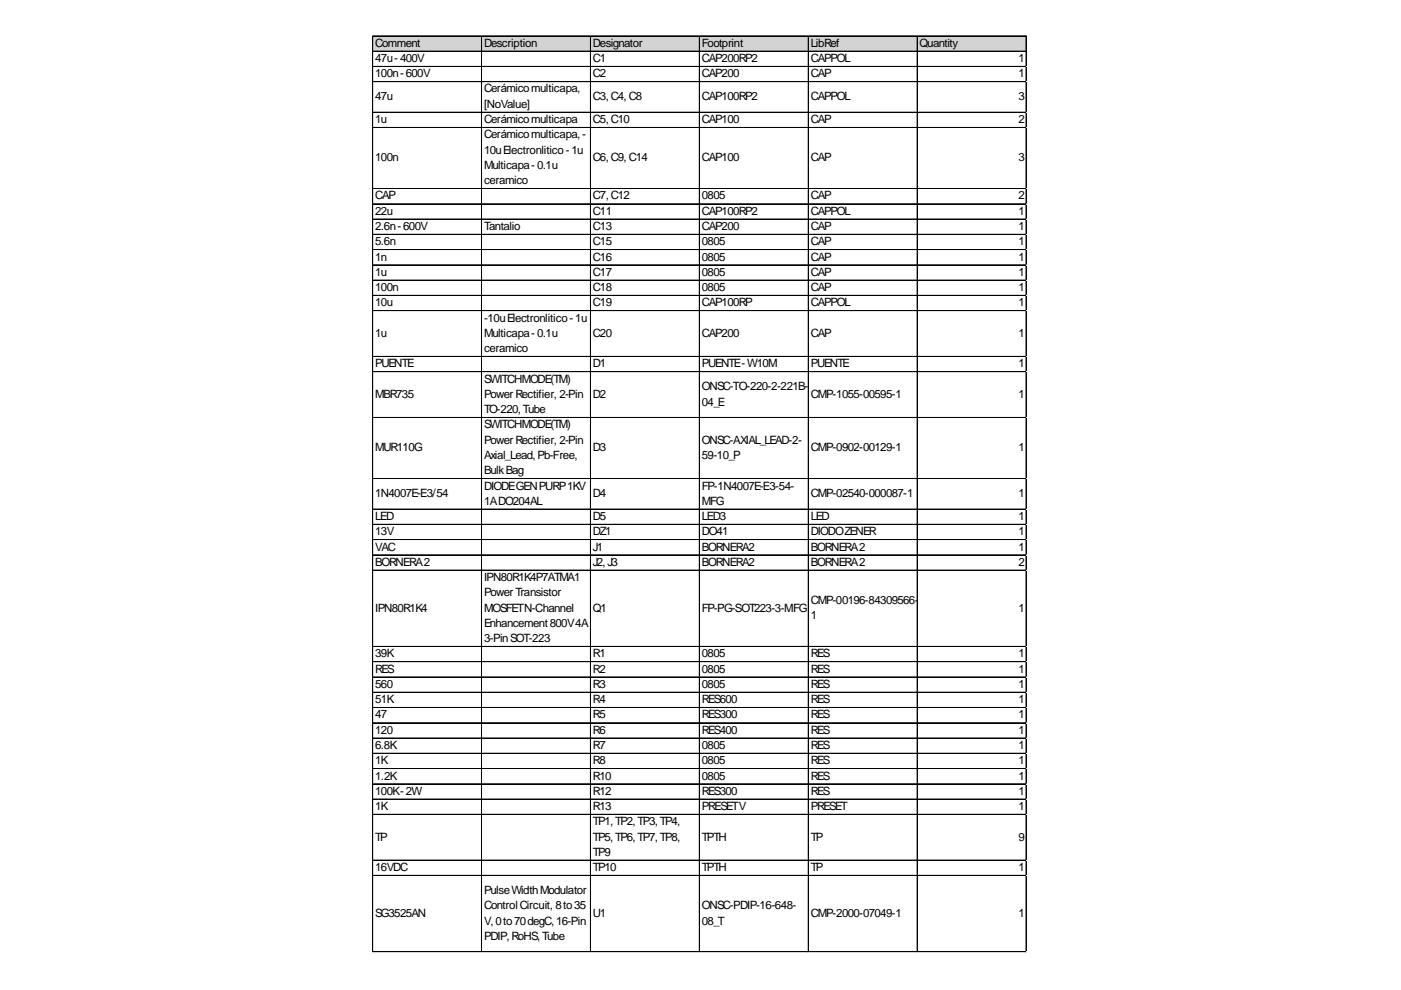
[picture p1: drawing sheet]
<svg xmlns="http://www.w3.org/2000/svg" width="297mm" height="210mm" viewBox="0 0 297 210" stroke-linecap="round" stroke-linejoin="round" font-family="sans-serif">
<defs><g id="words">
<g font-size="2.4">
<text x="79.5" y="9.9">Comment</text>
<text x="102.6" y="9.9">Description</text>
<text x="125.7" y="9.9">Designator</text>
<text x="148.8" y="9.9">Footprint</text>
<text x="171.9" y="9.9">LibRef</text>
<text x="195" y="9.9">Quantity</text>
<text x="79.5" y="13.2">47u-400V</text>
<text x="79.5" y="16.4">100n-600V</text>
<text x="125.7" y="13.2">C1</text>
<text x="125.7" y="16.4">C2</text>
<text x="148.8" y="13.2">CAP200RP2</text>
<text x="148.8" y="16.4">CAP200</text>
<text x="171.9" y="13.2">CAPPOL</text>
<text x="171.9" y="16.4">CAP</text>
<text x="215.9" y="13.2">1</text>
<text x="215.9" y="16.4">1</text>
<text x="79.5" y="21.3">47u</text>
<text x="102.6" y="19.5">Cerámicomulticapa,</text>
<text x="102.6" y="22.9">[NoValue]</text>
<text x="125.7" y="21.3">C3,C4,C8</text>
<text x="148.8" y="21.3">CAP100RP2</text>
<text x="171.9" y="21.3">CAPPOL</text>
<text x="215.9" y="21.3">3</text>
<text x="79.5" y="26.1">1u</text>
<text x="102.6" y="26">Cerámicomulticapa</text>
<text x="102.6" y="29.2">Cerámicomulticapa,-</text>
<text x="125.7" y="26.1">C5,C10</text>
<text x="148.8" y="26.1">CAP100</text>
<text x="171.9" y="26.1">CAP</text>
<text x="215.9" y="26.1">2</text>
<text x="79.5" y="34.2">100n</text>
<text x="102.6" y="32.6">10uElectronlitico-1u</text>
<text x="102.6" y="35.8">Multicapa-0.1u</text>
<text x="125.7" y="34.2">C6,C9,C14</text>
<text x="148.8" y="34.2">CAP100</text>
<text x="171.9" y="34.2">CAP</text>
<text x="215.9" y="34.2">3</text>
<text x="102.6" y="39.1">ceramico</text>
<text x="79.5" y="42.3">CAP</text>
<text x="79.5" y="45.5">22u</text>
<text x="125.7" y="42.3">C7,C12</text>
<text x="125.7" y="45.5">C11</text>
<text x="148.8" y="42.3">0805</text>
<text x="148.8" y="45.5">CAP100RP2</text>
<text x="171.9" y="42.3">CAP</text>
<text x="171.9" y="45.5">CAPPOL</text>
<text x="215.9" y="42.3">2</text>
<text x="215.9" y="45.5">1</text>
<text x="79.5" y="48.8">2.6n-600V</text>
<text x="79.5" y="52">5.6n</text>
<text x="102.6" y="48.8">Tantalio</text>
<text x="125.7" y="48.8">C13</text>
<text x="125.7" y="52">C15</text>
<text x="148.8" y="48.8">CAP200</text>
<text x="148.8" y="52">0805</text>
<text x="171.9" y="48.8">CAP</text>
<text x="171.9" y="52">CAP</text>
<text x="215.9" y="48.8">1</text>
<text x="215.9" y="52">1</text>
<text x="79.5" y="55.2">1n</text>
<text x="79.5" y="58.5">1u</text>
<text x="125.7" y="55.2">C16</text>
<text x="125.7" y="58.5">C17</text>
<text x="148.8" y="55.2">0805</text>
<text x="148.8" y="58.5">0805</text>
<text x="171.9" y="55.2">CAP</text>
<text x="171.9" y="58.5">CAP</text>
<text x="215.9" y="55.2">1</text>
<text x="215.9" y="58.5">1</text>
<text x="79.5" y="61.7">100n</text>
<text x="79.5" y="65">10u</text>
<text x="125.7" y="61.7">C18</text>
<text x="125.7" y="65">C19</text>
<text x="148.8" y="61.7">0805</text>
<text x="148.8" y="65">CAP100RP</text>
<text x="171.9" y="61.7">CAP</text>
<text x="171.9" y="65">CAPPOL</text>
<text x="215.9" y="61.7">1</text>
<text x="215.9" y="65">1</text>
<text x="79.5" y="71.4">1u</text>
<text x="102.6" y="68.2">-10uElectronlitico-1u</text>
<text x="102.6" y="71.4">Multicapa-0.1u</text>
<text x="125.7" y="71.4">C20</text>
<text x="148.8" y="71.4">CAP200</text>
<text x="171.9" y="71.4">CAP</text>
<text x="215.9" y="71.4">1</text>
<text x="79.5" y="77.9">PUENTE</text>
<text x="102.6" y="74.7">ceramico</text>
<text x="125.7" y="77.9">D1</text>
<text x="148.8" y="77.9">PUENTE-W10M</text>
<text x="171.9" y="77.9">PUENTE</text>
<text x="215.9" y="77.9">1</text>
<text x="102.6" y="81.1">SWITCHMODE(TM)</text>
<text x="148.8" y="82.8">ONSC-TO-220-2-221B-</text>
<text x="79.5" y="84.4">MBR735</text>
<text x="102.6" y="84.4">PowerRectifier, 2-Pin</text>
<text x="102.6" y="87.6">TO-220,Tube</text>
<text x="125.7" y="84.4">D2</text>
<text x="148.8" y="86">04_E</text>
<text x="171.9" y="84.4">CMP-1055-00595-1</text>
<text x="215.9" y="84.4">1</text>
<text x="79.5" y="95.7">MUR110G</text>
<text x="102.6" y="90.8">SWITCHMODE(TM)</text>
<text x="102.6" y="94.1">PowerRectifier, 2-Pin</text>
<text x="125.7" y="95.7">D3</text>
<text x="148.8" y="94.1">ONSC-AXIAL_LEAD-2-</text>
<text x="171.9" y="95.7">CMP-0902-00129-1</text>
<text x="215.9" y="95.7">1</text>
<text x="102.6" y="97.3">Axial_Lead,Pb-Free,</text>
<text x="102.6" y="100.5">BulkBag</text>
<text x="148.8" y="97.3">59-10_P</text>
<text x="79.5" y="105.4">1N4007E-E3/54</text>
<text x="102.6" y="103.8">DIODEGENPURP1KV</text>
<text x="102.6" y="107">1ADO204AL</text>
<text x="125.7" y="105.4">D4</text>
<text x="148.8" y="103.8">FP-1N4007E-E3-54-</text>
<text x="148.8" y="107">MFG</text>
<text x="171.9" y="105.4">CMP-02540-000087-1</text>
<text x="215.9" y="105.4">1</text>
<text x="79.5" y="110.3">LED</text>
<text x="79.5" y="113.5">13V</text>
<text x="125.7" y="110.3">D5</text>
<text x="125.7" y="113.5">DZ1</text>
<text x="148.8" y="110.3">LED3</text>
<text x="148.8" y="113.5">DO41</text>
<text x="171.9" y="110.3">LED</text>
<text x="171.9" y="113.5">DIODOZENER</text>
<text x="215.9" y="110.3">1</text>
<text x="215.9" y="113.5">1</text>
<text x="79.5" y="116.7">VAC</text>
<text x="79.5" y="120">BORNERA2</text>
<text x="125.7" y="116.7">J1</text>
<text x="125.7" y="120">J2,J3</text>
<text x="148.8" y="116.7">BORNERA2</text>
<text x="148.8" y="120">BORNERA2</text>
<text x="171.9" y="116.7">BORNERA2</text>
<text x="171.9" y="120">BORNERA2</text>
<text x="215.9" y="116.7">1</text>
<text x="215.9" y="120">2</text>
<text x="102.6" y="123.2">IPN80R1K4P7ATMA1</text>
<text x="79.5" y="129.7">IPN80R1K4</text>
<text x="102.6" y="126.4">PowerTransistor</text>
<text x="102.6" y="129.7">MOSFETN-Channel</text>
<text x="125.7" y="129.7">Q1</text>
<text x="148.8" y="129.7">FP-PG-SOT223-3-MFG</text>
<text x="171.9" y="128.1">CMP-00196-84309566-</text>
<text x="171.9" y="131.3">1</text>
<text x="215.9" y="129.7">1</text>
<text x="102.6" y="132.9">Enhancement800V4A</text>
<text x="102.6" y="136.1">3-PinSOT-223</text>
<text x="79.5" y="139.4">39K</text>
<text x="79.5" y="142.6">RES</text>
<text x="125.7" y="139.4">R1</text>
<text x="125.7" y="142.6">R2</text>
<text x="148.8" y="139.4">0805</text>
<text x="148.8" y="142.6">0805</text>
<text x="171.9" y="139.4">RES</text>
<text x="171.9" y="142.6">RES</text>
<text x="215.9" y="139.4">1</text>
<text x="215.9" y="142.6">1</text>
<text x="79.5" y="145.9">560</text>
<text x="79.5" y="149.1">51K</text>
<text x="125.7" y="145.9">R3</text>
<text x="125.7" y="149.1">R4</text>
<text x="148.8" y="145.9">0805</text>
<text x="148.8" y="149.1">RES600</text>
<text x="171.9" y="145.9">RES</text>
<text x="171.9" y="149.1">RES</text>
<text x="215.9" y="145.9">1</text>
<text x="215.9" y="149.1">1</text>
<text x="79.5" y="152.3">47</text>
<text x="79.5" y="155.6">120</text>
<text x="125.7" y="152.3">R5</text>
<text x="125.7" y="155.6">R6</text>
<text x="148.8" y="152.3">RES300</text>
<text x="148.8" y="155.6">RES400</text>
<text x="171.9" y="152.3">RES</text>
<text x="171.9" y="155.6">RES</text>
<text x="215.9" y="152.3">1</text>
<text x="215.9" y="155.6">1</text>
<text x="79.5" y="158.8">6.8K</text>
<text x="125.7" y="158.8">R7</text>
<text x="148.8" y="158.8">0805</text>
<text x="171.9" y="158.8">RES</text>
<text x="215.9" y="158.8">1</text>
<text x="79.5" y="162">1K</text>
<text x="79.5" y="165.3">1.2K</text>
<text x="125.7" y="162">R8</text>
<text x="125.7" y="165.3">R10</text>
<text x="148.8" y="162">0805</text>
<text x="148.8" y="165.3">0805</text>
<text x="171.9" y="162">RES</text>
<text x="171.9" y="165.3">RES</text>
<text x="215.9" y="162">1</text>
<text x="215.9" y="165.3">1</text>
<text x="79.5" y="168.5">100K-2W</text>
<text x="79.5" y="171.7">1K</text>
<text x="125.7" y="168.5">R12</text>
<text x="125.7" y="171.7">R13</text>
<text x="148.8" y="168.5">RES300</text>
<text x="148.8" y="171.7">PRESETV</text>
<text x="171.9" y="168.5">RES</text>
<text x="171.9" y="171.7">PRESET</text>
<text x="215.9" y="168.5">1</text>
<text x="215.9" y="171.7">1</text>
<text x="79.5" y="178.2">TP</text>
<text x="125.7" y="175">TP1,TP2,TP3,TP4,</text>
<text x="125.7" y="178.2">TP5,TP6,TP7,TP8,</text>
<text x="148.8" y="178.2">TPTH</text>
<text x="171.9" y="178.2">TP</text>
<text x="215.9" y="178.2">9</text>
<text x="79.5" y="184.7">16VDC</text>
<text x="125.7" y="181.5">TP9</text>
<text x="125.7" y="184.7">TP10</text>
<text x="148.8" y="184.7">TPTH</text>
<text x="171.9" y="184.7">TP</text>
<text x="215.9" y="184.7">1</text>
<text x="102.6" y="189.5">PulseWidthModulator</text>
<text x="79.5" y="194.4">SG3525AN</text>
<text x="102.6" y="192.8">ControlCircuit, 8to35</text>
<text x="102.6" y="196">V,0to70degC,16-Pin</text>
<text x="125.7" y="194.4">U1</text>
<text x="148.8" y="192.8">ONSC-PDIP-16-648-</text>
<text x="148.8" y="196">08_T</text>
<text x="171.9" y="194.4">CMP-2000-07049-1</text>
<text x="215.9" y="194.4">1</text>
<text x="102.6" y="199.3">PDIP,RoHS,Tube</text>
</g>
</g></defs>
<path d="M79.1 7.7h138.6v3.3h-138.6z" fill="#d3d3d3"/>
<g fill="none" stroke="#000" stroke-width=".21">
<path d="M79 7.6v194.3M79.1 7.6v194.3M79.1 7.6h138.6M79.1 7.7h138.6M79.1 10.8h138.6M79.1 10.9h138.6M79.1 14.1h138.6M79.1 17.3h138.6M79.1 17.4h138.6M102.1 7.7v194.2M102.2 7.7v194.2M125.2 7.7v194.2"/>
<path d="M125.3 7.7v194.2M148.3 7.7v194.2M171.4 7.7v194.2M194.4 7.7v194.2M194.5 7.7v194.2M217.5 7.7v194.2M217.6 7.7v194.2M79.1 23.8h138.6M79.1 23.9h138.6M79.1 27h138.6M79.1 27.1h138.6M79.1 40h138.6"/>
<path d="M79.1 43.2h138.6M79.1 43.3h138.6M79.1 46.4h138.6M79.1 46.5h138.6M79.1 49.7h138.6M79.1 52.9h138.6M79.1 53h138.6M79.1 56.1h138.6M79.1 56.2h138.6M79.1 59.4h138.6M79.1 59.5h138.6M79.1 62.6h138.6"/>
<path d="M79.1 62.7h138.6M79.1 65.9h138.6M79.1 75.6h138.6M79.1 78.8h138.6M79.1 78.9h138.6M79.1 88.5h138.6M79.1 88.6h138.6M79.1 101.5h138.6M79.1 107.9h138.6M79.1 108h138.6M79.1 111.2h138.6M79.1 114.4h138.6"/>
<path d="M79.1 114.5h138.6M79.1 117.6h138.6M79.1 117.7h138.6M79.1 120.9h138.6M79.1 137.1h138.6M79.1 140.3h138.6M79.1 140.4h138.6M79.1 143.5h138.6M79.1 143.6h138.6M79.1 146.8h138.6M79.1 150h138.6M79.1 150.1h138.6"/>
<path d="M79.1 153.2h138.6M79.1 153.3h138.6M79.1 156.5h138.6M79.1 159.7h138.6M79.1 159.8h138.6M79.1 162.9h138.6M79.1 163h138.6M79.1 166.2h138.6M79.1 169.4h138.6M79.1 169.5h138.6M79.1 172.7h138.6M79.1 182.4h138.6"/>
<path d="M79.1 185.6h138.6M79.1 185.7h138.6M79.1 201.8h138.6"/>
</g>
<path d="M79 201.9v.1" fill="none" stroke="#e0e0e0" stroke-width=".21"/>
<path d="M79 201.9l.1 .1z" fill="#e0e0e0"/>
<path d="M102.1 201.9v.1" fill="none" stroke="#e0e0e0" stroke-width=".21"/>
<path d="M102.1 201.9l.1 .1z" fill="#e0e0e0"/>
<path d="M125.2 201.9v.1" fill="none" stroke="#e0e0e0" stroke-width=".21"/>
<path d="M125.2 201.9l.1 .1z" fill="#e0e0e0"/>
<path d="M148.3 201.9v.1" fill="none" stroke="#e0e0e0" stroke-width=".21"/>
<path d="M148.3 201.9l.1 .1z" fill="#e0e0e0"/>
<path d="M171.4 201.9v.1" fill="none" stroke="#e0e0e0" stroke-width=".21"/>
<path d="M171.4 201.9l.1 .1z" fill="#e0e0e0"/>
<path d="M194.4 201.9v.1" fill="none" stroke="#e0e0e0" stroke-width=".21"/>
<path d="M194.4 201.9l.2 .1z" fill="#e0e0e0"/>
<path d="M217.5 201.9v.1" fill="none" stroke="#e0e0e0" stroke-width=".21"/>
<path d="M217.5 201.9l.2 .1z" fill="#e0e0e0"/>
<path d="M217.7 14.1h.1" fill="none" stroke="#e0e0e0" stroke-width=".21"/>
<path d="M217.7 14.1v.1z" fill="#e0e0e0"/>
<path d="M217.7 17.3h.1" fill="none" stroke="#e0e0e0" stroke-width=".21"/>
<path d="M217.7 17.3v.1z" fill="#e0e0e0"/>
<path d="M217.7 23.8h.1" fill="none" stroke="#e0e0e0" stroke-width=".21"/>
<path d="M217.7 23.8v.1z" fill="#e0e0e0"/>
<path d="M217.7 27h.1" fill="none" stroke="#e0e0e0" stroke-width=".21"/>
<path d="M217.7 27v.2z" fill="#e0e0e0"/>
<path d="M217.7 40h.1" fill="none" stroke="#e0e0e0" stroke-width=".21"/>
<path d="M217.7 40v.1z" fill="#e0e0e0"/>
<path d="M217.7 43.2h.1" fill="none" stroke="#e0e0e0" stroke-width=".21"/>
<path d="M217.7 43.2v.1z" fill="#e0e0e0"/>
<path d="M217.7 46.4h.1" fill="none" stroke="#e0e0e0" stroke-width=".21"/>
<path d="M217.7 46.4v.2z" fill="#e0e0e0"/>
<path d="M217.7 49.7h.1" fill="none" stroke="#e0e0e0" stroke-width=".21"/>
<path d="M217.7 49.7v.1z" fill="#e0e0e0"/>
<path d="M217.7 52.9h.1" fill="none" stroke="#e0e0e0" stroke-width=".21"/>
<path d="M217.7 52.9v.1z" fill="#e0e0e0"/>
<path d="M217.7 56.1h.1" fill="none" stroke="#e0e0e0" stroke-width=".21"/>
<path d="M217.7 56.1v.2z" fill="#e0e0e0"/>
<path d="M217.7 59.4h.1" fill="none" stroke="#e0e0e0" stroke-width=".21"/>
<path d="M217.7 59.4v.1z" fill="#e0e0e0"/>
<path d="M217.7 62.6h.1" fill="none" stroke="#e0e0e0" stroke-width=".21"/>
<path d="M217.7 62.6v.2z" fill="#e0e0e0"/>
<path d="M217.7 65.9h.1" fill="none" stroke="#e0e0e0" stroke-width=".21"/>
<path d="M217.7 65.9v.1z" fill="#e0e0e0"/>
<path d="M217.7 75.6h.1" fill="none" stroke="#e0e0e0" stroke-width=".21"/>
<path d="M217.7 75.6v.1z" fill="#e0e0e0"/>
<path d="M217.7 78.8h.1" fill="none" stroke="#e0e0e0" stroke-width=".21"/>
<path d="M217.7 78.8v.1z" fill="#e0e0e0"/>
<path d="M217.7 88.5h.1" fill="none" stroke="#e0e0e0" stroke-width=".21"/>
<path d="M217.7 88.5v.1z" fill="#e0e0e0"/>
<path d="M217.7 101.5h.1" fill="none" stroke="#e0e0e0" stroke-width=".21"/>
<path d="M217.7 101.5v.1z" fill="#e0e0e0"/>
<path d="M217.7 107.9h.1" fill="none" stroke="#e0e0e0" stroke-width=".21"/>
<path d="M217.7 107.9v.2z" fill="#e0e0e0"/>
<path d="M217.7 111.2h.1" fill="none" stroke="#e0e0e0" stroke-width=".21"/>
<path d="M217.7 111.2v.1z" fill="#e0e0e0"/>
<path d="M217.7 114.4h.1" fill="none" stroke="#e0e0e0" stroke-width=".21"/>
<path d="M217.7 114.4v.1z" fill="#e0e0e0"/>
<path d="M217.7 117.6h.1" fill="none" stroke="#e0e0e0" stroke-width=".21"/>
<path d="M217.7 117.6v.2z" fill="#e0e0e0"/>
<path d="M217.7 120.9h.1" fill="none" stroke="#e0e0e0" stroke-width=".21"/>
<path d="M217.7 120.9v.1z" fill="#e0e0e0"/>
<path d="M217.7 137.1h.1" fill="none" stroke="#e0e0e0" stroke-width=".21"/>
<path d="M217.7 137.1v.1z" fill="#e0e0e0"/>
<path d="M217.7 140.3h.1" fill="none" stroke="#e0e0e0" stroke-width=".21"/>
<path d="M217.7 140.3v.1z" fill="#e0e0e0"/>
<path d="M217.7 143.5h.1" fill="none" stroke="#e0e0e0" stroke-width=".21"/>
<path d="M217.7 143.5v.2z" fill="#e0e0e0"/>
<path d="M217.7 146.8h.1" fill="none" stroke="#e0e0e0" stroke-width=".21"/>
<path d="M217.7 146.8v.1z" fill="#e0e0e0"/>
<path d="M217.7 150h.1" fill="none" stroke="#e0e0e0" stroke-width=".21"/>
<path d="M217.7 150v.1z" fill="#e0e0e0"/>
<path d="M217.7 153.2h.1" fill="none" stroke="#e0e0e0" stroke-width=".21"/>
<path d="M217.7 153.2v.2z" fill="#e0e0e0"/>
<path d="M217.7 156.5h.1" fill="none" stroke="#e0e0e0" stroke-width=".21"/>
<path d="M217.7 156.5v.1z" fill="#e0e0e0"/>
<path d="M217.7 159.7h.1" fill="none" stroke="#e0e0e0" stroke-width=".21"/>
<path d="M217.7 159.7v.1z" fill="#e0e0e0"/>
<path d="M217.7 162.9h.1" fill="none" stroke="#e0e0e0" stroke-width=".21"/>
<path d="M217.7 162.9v.2z" fill="#e0e0e0"/>
<path d="M217.7 166.2h.1" fill="none" stroke="#e0e0e0" stroke-width=".21"/>
<path d="M217.7 166.2v.1z" fill="#e0e0e0"/>
<path d="M217.7 169.4h.1" fill="none" stroke="#e0e0e0" stroke-width=".21"/>
<path d="M217.7 169.4v.1z" fill="#e0e0e0"/>
<path d="M217.7 172.7h.1" fill="none" stroke="#e0e0e0" stroke-width=".21"/>
<path d="M217.7 172.7v.1z" fill="#e0e0e0"/>
<path d="M217.7 182.4h.1" fill="none" stroke="#e0e0e0" stroke-width=".21"/>
<path d="M217.7 182.4v.1z" fill="#e0e0e0"/>
<path d="M217.7 185.6h.1" fill="none" stroke="#e0e0e0" stroke-width=".21"/>
<path d="M217.7 185.6v.1z" fill="#e0e0e0"/>
<path d="M217.7 201.8h.1" fill="none" stroke="#e0e0e0" stroke-width=".21"/>
<path d="M217.7 201.8v.1z" fill="#e0e0e0"/>
<use href="#words"/>
</svg>
